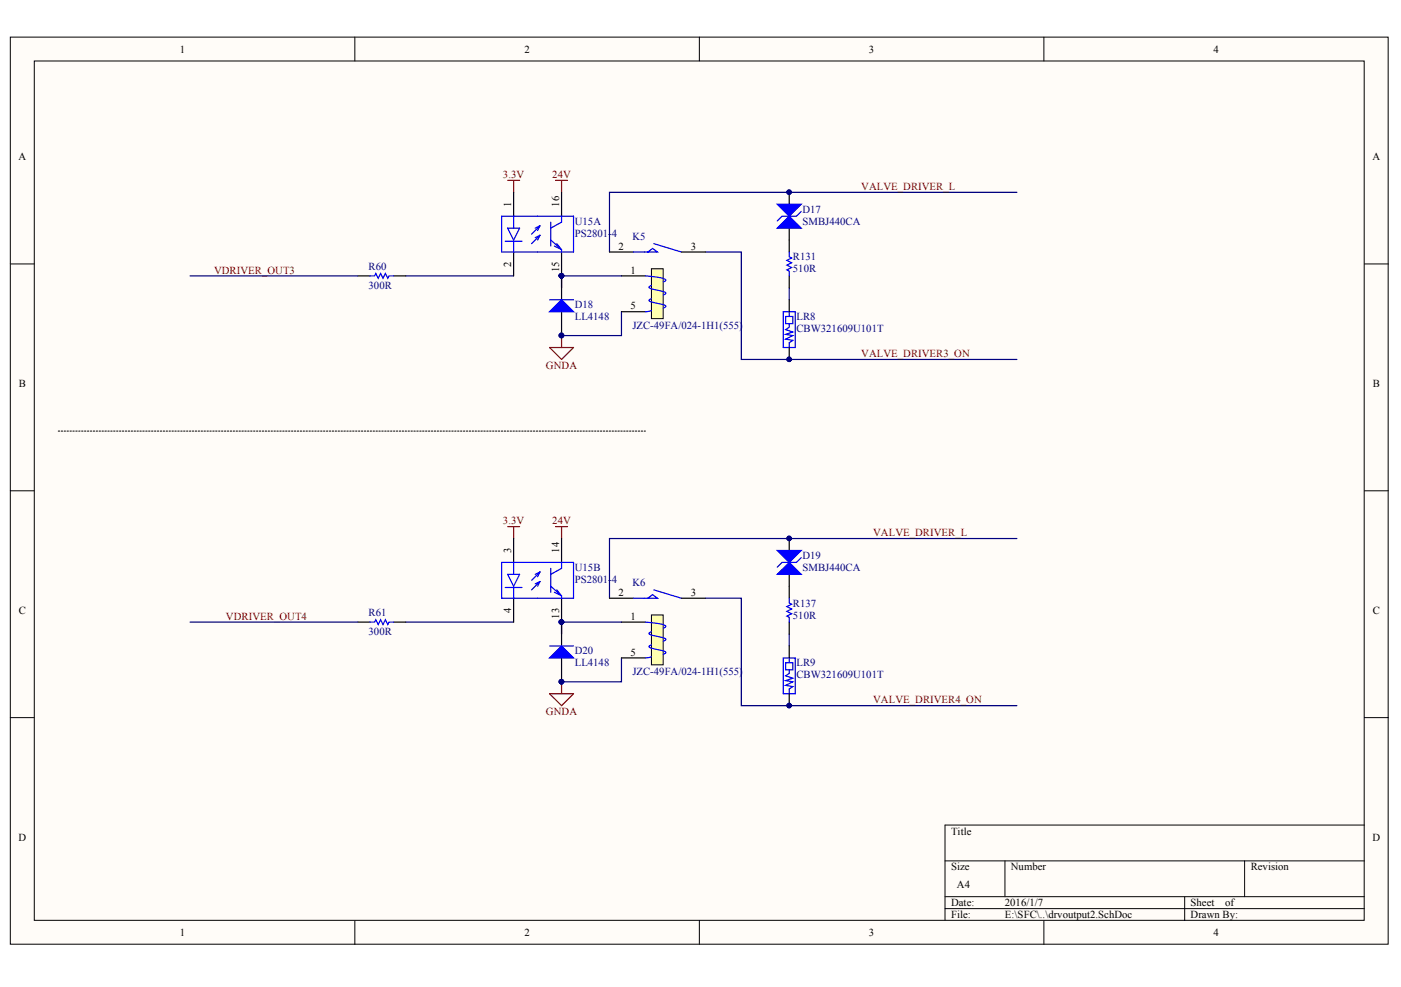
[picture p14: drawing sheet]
<svg xmlns="http://www.w3.org/2000/svg" width="287mm" height="202mm" viewBox="0 0 287 202" stroke-linecap="round" stroke-linejoin="round" font-family="sans-serif">
<defs><g id="words">
<g font-size="2.2">
<text x="36.8" y="10.8">1</text>
<text x="107.4" y="10.8">2</text>
<text x="177.9" y="10.8">3</text>
<text x="248.4" y="10.8">4</text>
<text x="3.8" y="32.8">A</text>
<text x="281" y="32.8">A</text>
<text x="104.7" y="42.3" transform="rotate(-90 104.7 42.3)">1</text>
<text x="114.5" y="42.3" transform="rotate(-90 114.5 42.3)">16</text>
<text x="126.6" y="51.1">2</text>
<text x="141.5" y="51.1">3</text>
<text x="104.7" y="54.7" transform="rotate(-90 104.7 54.7)">2</text>
<text x="114.5" y="55.8" transform="rotate(-90 114.5 55.8)">15</text>
<text x="129.1" y="56">1</text>
<text x="129.1" y="63.4">5</text>
<text x="3.8" y="79.2">B</text>
<text x="281" y="79.2">B</text>
<text x="104.7" y="113.2" transform="rotate(-90 104.7 113.2)">3</text>
<text x="114.5" y="113.2" transform="rotate(-90 114.5 113.2)">14</text>
<text x="3.8" y="125.7">C</text>
<text x="104.7" y="125.6" transform="rotate(-90 104.7 125.6)">4</text>
<text x="126.6" y="122">2</text>
<text x="141.5" y="122">3</text>
<text x="281" y="125.7">C</text>
<text x="114.5" y="126.7" transform="rotate(-90 114.5 126.7)">13</text>
<text x="129.1" y="126.9">1</text>
<text x="129.1" y="134.3">5</text>
<text x="3.8" y="172.2">D</text>
<text x="194.7" y="170.9">Title</text>
<text x="281" y="172.2">D</text>
<text x="194.7" y="178.3">Size</text>
<text x="206.9" y="178.3">Number</text>
<text x="256" y="178.3">Revision</text>
<text x="194.7" y="185.6">Date:</text>
<text x="195.9" y="181.9">A4</text>
<text x="205.7" y="185.6">2016/1/7</text>
<text x="243.7" y="185.6">Sheet</text>
<text x="250.8" y="185.6">of</text>
<text x="36.8" y="191.7">1</text>
<text x="107.4" y="191.7">2</text>
<text x="177.9" y="191.7">3</text>
<text x="194.7" y="188.1">File:</text>
<text x="205.7" y="188.1">E:\SFC\..\drvoutput2.SchDoc</text>
<text x="243.7" y="188.1">Drawn By:</text>
<text x="248.4" y="191.7">4</text>
</g>
<g font-size="2.2" fill="#800000">
<text x="103" y="36.5">3.3V</text>
<text x="113.1" y="36.5">24V</text>
<text x="176.3" y="38.9">VALVE_DRIVER_L</text>
<text x="43.8" y="56">VDRIVER_OUT3</text>
<text x="111.8" y="75.6">GNDA</text>
<text x="176.3" y="73.2">VALVE_DRIVER3_ON</text>
<text x="103" y="107.4">3.3V</text>
<text x="113.1" y="107.4">24V</text>
<text x="178.8" y="109.8">VALVE_DRIVER_L</text>
<text x="46.3" y="126.9">VDRIVER_OUT4</text>
<text x="111.8" y="146.5">GNDA</text>
<text x="178.8" y="144">VALVE_DRIVER4_ON</text>
</g>
<g font-size="2.2" fill="#000080">
<text x="117.7" y="46">U15A</text>
<text x="164.3" y="43.6">D17</text>
<text x="164.3" y="46">SMBJ440CA</text>
<text x="117.7" y="48.5">PS2801-4</text>
<text x="129.5" y="49.2">K5</text>
<text x="162.3" y="53.3">R131</text>
<text x="75.5" y="55.3">R60</text>
<text x="75.5" y="59.2">300R</text>
<text x="162.3" y="55.8">510R</text>
<text x="117.7" y="63.1">D18</text>
<text x="117.7" y="65.6">LL4148</text>
<text x="163" y="65.6">LR8</text>
<text x="129.5" y="67.3">JZC-49FA/024-1H1(555)</text>
<text x="163" y="68">CBW321609U101T</text>
<text x="117.7" y="116.9">U15B</text>
<text x="117.7" y="119.3">PS2801-4</text>
<text x="164.3" y="114.4">D19</text>
<text x="164.3" y="116.9">SMBJ440CA</text>
<text x="129.5" y="120.1">K6</text>
<text x="162.3" y="124.2">R137</text>
<text x="75.5" y="126.2">R61</text>
<text x="75.5" y="130.1">300R</text>
<text x="162.3" y="126.7">510R</text>
<text x="117.7" y="134">D20</text>
<text x="117.7" y="136.5">LL4148</text>
<text x="163" y="136.5">LR9</text>
<text x="129.5" y="138.2">JZC-49FA/024-1H1(555)</text>
<text x="163" y="138.9">CBW321609U101T</text>
</g>
</g></defs>
<g fill="#fffcf8" stroke="#000" stroke-width=".2">
<path d="M2.1 7.6h282.1v185.8h-282.1z"/>
<path d="M7 12.5h272.3v176h-272.3z"/>
</g>
<g fill="none" stroke="#000" stroke-width=".2">
<path d="M72.6 7.6v4.9M143.2 7.6v4.9M213.7 7.6v4.9M2.1 54.1h4.9M279.3 54.1h4.9M2.1 100.5h4.9M279.3 100.5h4.9M2.1 147h4.9M279.3 147h4.9M193.5 176.3h85.8M205.7 176.3v7.3M254.8 176.3v7.3"/>
<path d="M279.3 169h-85.8v19.5M72.6 188.5v4.9M143.2 188.5v4.9M193.5 183.6h85.8M193.5 186.1h85.8M213.7 188.5v4.9M242.5 183.6v4.9"/>
</g>
<path d="M103.9 36.9h2.5M105.1 36.9v2.5M113.7 36.9h2.5M115 36.9v2.5M112.5 71.2h4.9l-2.4 2.4zM115 68.7v2.5M103.9 107.8h2.5M105.1 107.8v2.5M113.7 107.8h2.5M115 107.8v2.5M115 139.6v2.5M112.5 142.1h4.9l-2.4 2.4z" fill="none" stroke="#800000" stroke-width=".25"/>
<g fill="#000080" stroke="#000080" stroke-width=".2">
<circle cx="114.9" cy="68.7" r=".47"/>
<circle cx="114.9" cy="56.5" r=".47"/>
<circle cx="161.5" cy="39.4" r=".47"/>
<circle cx="114.9" cy="139.6" r=".47"/>
<circle cx="114.9" cy="127.4" r=".47"/>
<circle cx="161.5" cy="110.3" r=".47"/>
<circle cx="161.5" cy="73.6" r=".47"/>
<circle cx="161.5" cy="144.5" r=".47"/>
</g>
<g fill="none" stroke="#000080" stroke-width=".25">
<path d="M208.2 39.4h-83.4v12.2M38.9 56.5h34.4M83.1 56.5h22M115 56.5v2.4M144.4 51.6h7.4v22h56.4M161.6 58.9v2.5M127.2 63.8v4.9h-12.2M208.2 110.3h-83.4v12.2M38.9 127.4h34.4M83.1 127.4h22M115 127.4v2.5M127.2 134.7v4.9h-12.2"/>
<path d="M144.4 122.5h7.4v22h56.4M161.6 129.9v2.4"/>
</g>
<g fill="none" stroke="#000" stroke-width=".25">
<path d="M161.6 39.4v2.4M73.3 56.5h2.4M80.6 56.5h2.5M115 56.5v4.9M161.6 46.7v4.9M161.6 56.5v2.4M115 63.8v4.9M161.6 61.4v2.4M161.6 71.2v2.4M161.6 110.3v2.4M161.6 117.6v4.9M73.3 127.4h2.4"/>
<path d="M80.6 127.4h2.5M115 127.4v4.9M115 134.7v4.9M161.6 127.4v2.5M161.6 132.3v2.4M161.6 142.1v2.4"/>
</g>
<g fill="none" stroke="#00f" stroke-width=".25">
<path d="M75.7 56.5h1l.2-.5 .5 1 .5-1 .5 1 .5-1 .5 1 .2-.5h1M161.6 51.6v1l.5 .2-1 .5 1 .5-1 .5 1 .5-1 .5 .5 .2v1M164 43.3l-1 1h-2.9l-1 1M112.5 61.4h4.9M160.3 63.8h2.5v7.4h-2.5zM160.8 64.8h1.5v1.5h-1.5zM161.6 66.3v.7l-.8 .5 1.5 .5-1.5 .5 1.5 .2-1.5 .8 1.5 .2-.7 .5v1M161.6 63.8v1M164 114.2l-1 1h-2.9l-1 1M75.7 127.4h1l.2-.5 .5 1 .5-1 .5 1 .5-1 .5 1 .2-.5h1M112.5 132.3h4.9M160.3 134.7h2.5v7.4h-2.5z"/>
<path d="M160.8 135.7h1.5v1.5h-1.5zM161.6 122.5v1l.5 .2-1 .5 1 .5-1 .5 1 .5-1 .5 .5 .2v1M161.6 137.2v.7l-.8 .5 1.5 .5-1.5 .5 1.5 .2-1.5 .8 1.5 .2-.7 .5v1M161.6 134.7v1"/>
</g>
<path d="M11.9 88.3h120.2" fill="none" stroke="#000" stroke-width=".2" stroke-dasharray=".3 .3"/>
<g fill="#00f" stroke="#00f" stroke-width=".25">
<path d="M112.5 63.8l2.5-2.4 2.4 2.4z"/>
<path d="M159.1 46.7l2.5-2.4 2.4 2.4z"/>
<path d="M159.1 41.8h4.9l-2.4 2.5z"/>
<path d="M112.5 134.7l2.5-2.4 2.4 2.4z"/>
<path d="M159.1 117.6l2.5-2.4 2.4 2.4z"/>
<path d="M159.1 112.7h4.9l-2.4 2.5z"/>
</g>
<path d="M133.4 55h2.4v10.3h-2.4z" fill="#ffffb0" stroke="#000" stroke-width=".2"/>
<path d="M129.7 51.6h4.9l-1-.7-1 .7M132.1 56.5l3.8 .6a.34 .34 0 0 1 .3 .3 .34 .34 0 0 1-.4 .3M133.4 58.5l-.5 .2a.43 .43 0 0 0 .2 .4 .43 .43 0 0 0 .4 .1l2 .4a.62 .62 0 0 1 .8 .6l-.5 .2M133.8 49.9l5.7 1.7M133.4 61.1l-.5 .3a.43 .43 0 0 0 .2 .4 .43 .43 0 0 0 .4 .1l2 .4a.62 .62 0 0 1 .8 .6l-.5 .2M133.4 63.6l-1.3 .2" fill="none" stroke="#00f" stroke-width=".25"/>
<path d="M124.8 51.6h4.9M127.2 56.5h4.9M139.5 51.6h4.9M127.2 63.8h4.9" fill="none" stroke="#000" stroke-width=".25"/>
<path d="M133.4 125.9h2.4v10.3h-2.4z" fill="#ffffb0" stroke="#000" stroke-width=".2"/>
<g fill="none" stroke="#00f" stroke-width=".25">
<path d="M102.7 44.3h14.7v7.3h-14.7zM103.4 49.4h3.5M103.9 46.7h2.5l-1.3 2.5zM105.1 44.3v2.4M105.1 49.4v2.2M110.5 48.2l-1.7 1.7M110.5 48.2l-.9 .5M110.5 48.2l-.4 1M110.5 46.2l-1.7 1.7M110.5 46.2l-.9 .5M110.5 46.2l-.4 1M112.8 45.5v4.9"/>
<path d="M112.8 49.2l1.9 1.7M113.5 50.4l1.5 .7M114 49.9l1 1.2M115 44.3v1.2l-2.2 1.2M115 51.1v.5M102.7 115.2h14.7v7.3h-14.7zM103.9 117.6h2.5l-1.3 2.5zM105.1 115.2v2.4M110.5 119.1l-1.7 1.7M110.5 119.1l-.9 .5M110.5 119.1l-.4 1M110.5 117.1l-1.7 1.8"/>
<path d="M110.5 117.1l-.9 .5M110.5 117.1l-.4 1M112.8 116.4v4.9M115 115.2v1.2l-2.2 1.2M103.4 120.3h3.5M105.1 120.3v2.2M112.8 120.1l1.9 1.7M113.5 121.3l1.5 .7M114 120.8l1 1.2M115 122v.5M129.7 122.5h4.9l-1-.7-1 .7M132.1 127.4l3.8 .6a.34 .34 0 0 1 .3 .3 .34 .34 0 0 1-.4 .3"/>
<path d="M133.4 132.1l-.5 .2a.43 .43 0 0 0 .2 .4 .43 .43 0 0 0 .4 .1l2 .4a.62 .62 0 0 1 .8 .6l-.5 .2M133.4 134.5l-1.3 .2M133.4 129.4l-.5 .2a.43 .43 0 0 0 .2 .4 .43 .43 0 0 0 .4 .1l2 .4a.62 .62 0 0 1 .8 .6l-.5 .2M133.8 120.8l5.7 1.7"/>
</g>
<path d="M105.1 39.4v4.9M115 39.4v4.9M105.1 51.6v4.9M115 51.6v4.9M105.1 110.3v4.9M115 110.3v4.9M105.1 122.5v4.9M115 122.5v4.9M124.8 122.5h4.9M127.2 127.4h4.9M127.2 134.7h4.9M139.5 122.5h4.9" fill="none" stroke="#000" stroke-width=".25"/>
<path d="M115 56.5h12.2M115 127.4h12.2" fill="none" stroke="#000080" stroke-width=".25"/>
<g fill="#000080" stroke="#000080" stroke-width=".2">
<circle cx="114.9" cy="56.5" r=".47"/>
<circle cx="114.9" cy="127.4" r=".47"/>
</g>
<use href="#words"/>
</svg>
